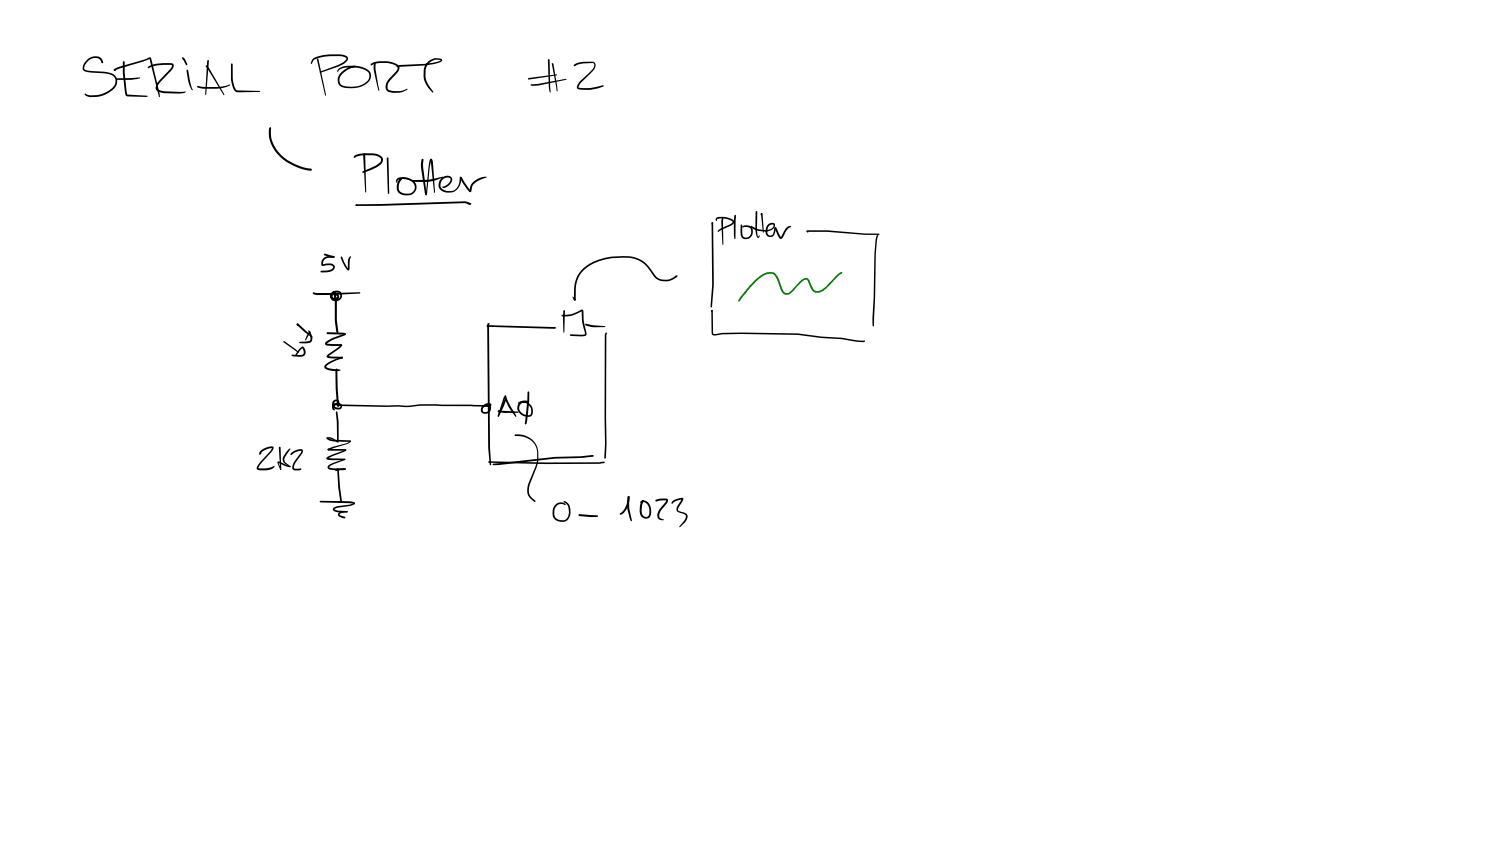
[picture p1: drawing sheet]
<svg xmlns="http://www.w3.org/2000/svg" width="449mm" height="254mm" viewBox="0 0 449 254" stroke-linecap="round" stroke-linejoin="round" font-family="sans-serif">
<g fill="#000">
<path d="M26.1 18a2.92 2.92 0 0 1 4.6-.1l.3 .8-.3 .3-.6-1a2.41 2.41 0 0 0-3.7 .3l-.9 1.3-.2 1.1 .6 .4 1.8 .2a15.7 15.7 0 0 1 5.7 .7 2.76 2.76 0 0 1 1.8 2.4 2.76 2.76 0 0 1-1.5 2.6 9 9 0 0 1-7.2 2l-.8-.4-.4-.4 .3-.2 1.2 .6a8.7 8.7 0 0 0 6.9-2.3 2.22 2.22 0 0 0 1-2.3 2.22 2.22 0 0 0-1.9-1.7l-7-.8a1.3 1.3 0 0 1-.8-2.1zM36.9 18.4l.5 .2a33.5 33.5 0 0 0 .8 9.7l6.1 .6-.5 .2-5.6-.2-.5-.4a35.1 35.1 0 0 1-.9-9.9zM54.8 17.2l.7 .6 .7 1.5-.1 .2-.4-.1-1.1-1.8-.1-.2zM61.7 19.8l.3-.2 .6 .7 4.6 7.9v.4zM62.1 18.2l.3-.2 .3 .3-1 10.2-.2-.3zM69.4 19.1l.2-.1 .2 .3 .1 4.8 .4 1.9 .5 .9 7.3 .5-6.6 .3-1.1-.4a6 6 0 0 1-1.1-3.7zM93.9 17.6l.3-.2a15.6 15.6 0 0 1 8.7-1l.7 .2a.99 .99 0 0 1 .8 .8 .99 .99 0 0 1-.4 1l-2.4 1.5-5.5 1.9-.2-.1 6.8-2.9 1.2-1.2-.3-.4-.8-.3a17.6 17.6 0 0 0-8.4 .9l-1 1.4-.2-.3zM95 17.7l.3-.2 .2 .2 2.3 10.8-.1 .2zM111.3 19.1l.7-.4a9.9 9.9 0 0 1 6.7 .4l.4 .2a1.48 1.48 0 0 1 .1 2.5l-2.4 2.7a1.64 1.64 0 0 0-.1 2.5l1.3 .3h1.7l2.4-.7 .1 .3a6.5 6.5 0 0 1-5.4 .7 1.95 1.95 0 0 1-.7-3.2l2.7-2.9a.97 .97 0 0 0 .2-1.7l-.9-.4a9.7 9.7 0 0 0-5.9-.2l-.8 .4-.2-.2zM112.2 18.6h.4l.1 .3a21 21 0 0 0 1.1 8.2h-.3l-1.4-6.1zM119.1 19.7l1-.2 7.3-.3 3.7-.7 1.1-.4-.1-.1a3.6 3.6 0 0 0-4.3 2.5l-.1 .3a6.3 6.3 0 0 0 1.2 5.2l1.1 1.5-.3 .2a7 7 0 0 1-2.3-7.7 4 4 0 0 1 4.9-2.4l.3 .6-.8 .5a31 31 0 0 1-11.7 1.3l-1 .2-.2-.3zM164.4 17.8l.3-.1 .2 .3 .3 9.6-.2 .2-.4-1.7z"/>
<path d="M165.4 19.1l.4-.2 .2 .4 1.1 6.7v1.4zM172.2 19.4l.7-.4a10.3 10.3 0 0 1 4.8-.5 1.19 1.19 0 0 1 1 .8 1.19 1.19 0 0 1-.3 1.2l-4.3 4.5-.5 1.3a13.5 13.5 0 0 0 7.3-.7l.2 .2a11.7 11.7 0 0 1-7.7 .9l-.4-.6 .7-1.4 4.1-4a1.02 1.02 0 0 0 .1-1.8h-.2a10.7 10.7 0 0 0-4.6 .5l-.8 .5-.2-.2zM34.1 20.9l.3-.2 .2 .3-.2 .2zM34.2 20.7l1.6-.7 9.3-2.8 .3 .3 2.6 11.5h-.3l-2.8-11.4-1.8 .8-7.1 2.1-1.6 .7-.3-.2zM34.2 20.8h.4l.2 .2-.5 .2zM34.9 23.5l7-.3v.3a21 21 0 0 1-6.8 .5zM44.4 20.1a11.4 11.4 0 0 1 7.3-1.1 .99 .99 0 0 1 .1 1.6l-4.1 4.5a1.36 1.36 0 0 0-.3 1.7l1.8 .6 6.5 .2-.6 .3-1.3 .2-4.6-.2-1.5-.3a1.6 1.6 0 0 1-.5-2.8l3.8-4 .5-.8v-.5a12.1 12.1 0 0 0-6.9 1l-.4-.2zM56 21l.5 .1 .7 4.2 .6 1.6-.2 .2-.2-.4a12.5 12.5 0 0 1-1.5-5.5zM59.2 25.8h.2a17.9 17.9 0 0 0 8.3 0l1.2-.5 .2 .2-.9 .5a15.5 15.5 0 0 1-7.2 .6l-1.7-.4zM80.8 38.3l.4-.1a10 10 0 0 0 5.1 9.9 16 16 0 0 0 7.2 2.5v.5a13.9 13.9 0 0 1-12.7-9.6l-.2-1.6zM101.6 20.6h.1a4.7 4.7 0 0 1 3.1-.9 8.8 8.8 0 0 1 5.4 1.1 2.46 2.46 0 0 1-.3 4.3 8.4 8.4 0 0 1-7.9 .7 2.98 2.98 0 0 1 .9-4.6l2.6-1.4 1-.1 .3 .2-.2 .2a5.6 5.6 0 0 0-4.8 3.6 1.69 1.69 0 0 0 1.5 2.1 6.9 6.9 0 0 0 7.2-1.9 1.82 1.82 0 0 0-.6-2.7l-2.3-.8-2.8-.2a4.6 4.6 0 0 0-3 .7l-.2 .2a.28 .28 0 0 1-.1 .4 .28 .28 0 0 1-.4-.1zM158.6 23.4l8.4-1.1 .2 .2-8.6 1.4-.3-.3z"/>
<path d="M159.3 25.3l2.1-.2 8.4-1.5 .1 .2-8.4 1.8-2.2 .1-.2-.2zM106.2 46.9l.7-.5a11.3 11.3 0 0 1 5.5-.4 2.27 2.27 0 0 1 2.5 1.8l-.2 .8-.7 .8a14.7 14.7 0 0 1-5 2.4l-.3-.2 .3-.4a11.3 11.3 0 0 0 5-2.5l.3-.8-.2-.5a3.6 3.6 0 0 0-2.4-.8 10.8 10.8 0 0 0-4.6 .3l-.8 .4-.2-.1zM109.1 46h.4l.3 .2-.4 .3 .2-.1 .2 11.2-.1 .2-.8-11.2zM116.1 47.3l.3-.1 .1 .3 .3 10.5-.2 .2-.3-.3zM119.1 53.6a4.3 4.3 0 0 1 5.8 1.9 2.49 2.49 0 0 1-2.5 3.1 3.4 3.4 0 0 1-2.8-.8 3.2 3.2 0 0 1 .7-4.4l.3 .3a2.58 2.58 0 0 0-.3 4 3.6 3.6 0 0 0 2.8 .3 1.93 1.93 0 0 0 1.3-1.6 1.93 1.93 0 0 0-.9-1.9 4 4 0 0 0-4.1-.5l-.4 .8-.2-.5zM123.6 54.1l.2-.1a24.6 24.6 0 0 0 9-1l.1 .2a16.3 16.3 0 0 1-9.1 1.3l-.3-.2zM126.5 47.7h.5v.2l-.1 2.3 1.1 8.1-.2 .3-.4-.7-1.1-7.7zM129 47.7l.3-.1 .3 .3-.7 2-.8 8.2-.3 .4-.2-.2 1-8.4zM127.6 58.3l.2-.2 .2 .2-.2 .3zM129.1 47.7h.5l.3 .9 .6 9.1-.2 .2zM132.3 53.5a1.88 1.88 0 0 1 3.4 .2 3.1 3.1 0 0 1-2.9 2.7l-.2-.3 .2-.2a2.62 2.62 0 0 0 2.4-2.2l-.2-.2a1.98 1.98 0 0 0-2.7 1.3 1.98 1.98 0 0 0 1.7 2.5h1.4a2.75 2.75 0 0 0 2.4-2.7l.1-1.4 .5-.1-.1 .4 .1-.1a4.5 4.5 0 0 1-2.3 4.1l-.4 .2a3.7 3.7 0 0 1-3.9-1.1 2.54 2.54 0 0 1 .5-3.1zM138 53.1l.5 .1 2.8 4.1-.1 .2h-.4l-.9-1-1.9-3z"/>
<path d="M141.8 54.7a5.1 5.1 0 0 1 4.2-1.6 6.7 6.7 0 0 0-4.4 2.8l-.2 1.4-.3 .3-.3-.3 .1-.4a2.99 2.99 0 0 1 .9-2.2zM97.3 76.1l2.9 .7 .2 .2-.3 .3-1.1-.2-1.8-.6-.1-.2zM96.9 77.5l1.5-.7h1.7l.3 .2-.2 .3h-1.6a1.72 1.72 0 0 0-1.7 1.5v.5l2.2-.3a1.18 1.18 0 0 1 1.3 1 1.18 1.18 0 0 1-1 1.3l-1.2 .4-2-.1 .1-.4 2.9-.4 .7-.7-.2-.3-.5-.3-2.7 .1-.1-1zM102.4 76.9l1.4 2.7 .9 1.2-.1 .3-.4-.2a7.9 7.9 0 0 1-2-3.7zM106.7 61.4l.2-.1 .2 .4-.2 .1zM106.8 61.3l32.5-.9 1.1 .2 1 .5-.5 .4-1.6-.6-25 .8-7.4 .1-.3-.3zM106.6 61.5l.3-.2 .6 .3-.6 .2zM213.7 66.6l.2 .2-.2 .7-.3-.7zM213.5 66.7l.2-.1 .2 .2 .2 18.7-.5 6.6-.2 .2-.3-.6 .5-6.2zM214.8 65.4l.2-.2a6.5 6.5 0 0 1 4.6 .6 .86 .86 0 0 1 .6 .8 .86 .86 0 0 1-.5 .8l-3.5 1.6-.8 .6-.1-.1 .7-.8 3.4-1.7 .3-.4-.2-.3a6.4 6.4 0 0 0-3.9-.7l-.5 .1-.2 .6-.2-.5zM216.5 65.5l.3-.2 .2 .2-.2 7.9-.4-6.9zM220.3 64.6l.2-.2 .3 .3-.3 7-.4-1z"/>
<path d="M222.2 67.5l.2-.2 .2 .2 .1 2.8 .2 .6a1.47 1.47 0 0 0 2.4-.9v-1l-.3-.5-.9-.4-1.3 .1-.2-.2 .2-.2a2.23 2.23 0 0 1 2.7 .5 2.46 2.46 0 0 1-.6 3.1 1.64 1.64 0 0 1-2.7-1.1zM225.1 67.9l.3-.2 1.9 1 2 .3a2.42 2.42 0 0 0 2.7-1.1 .34 .34 0 0 0 .1-.4 .34 .34 0 0 0-.5-.2 1.47 1.47 0 0 0-1.3 1.3v1.6l.4 .4h.6l.6-.5 .4-1.8 .4-.1-.4 2.1a1.4 1.4 0 0 1-1.6 .7 1.4 1.4 0 0 1-1.1-1.4 2.64 2.64 0 0 1 .9-2.4 1.08 1.08 0 0 1 1.1-.5 1.08 1.08 0 0 1 .9 .9 2.42 2.42 0 0 1-2.7 1.8l-2.6-.2-1.7-.8zM226.7 63.4l.3-.1 .2 .3v6.8l.2 .7 .3-.5 .2 .1a.48 .48 0 0 1-.4 .7 .48 .48 0 0 1-.6-.6l-.3-2zM228.3 64l.4 .1-.4 .5-.2-.2zM228.2 64.1l.2-.2 .3 .2-.2 .2zM228.5 63.9l.2 .3 .4 5.5-.1 .1-.8-5.7zM232.4 68.2l.5 .2 1.4 2.7 1.6-2.8 .8-.5 .4-.1 .2 .3-1.2 .9-1.1 2a.75 .75 0 0 1-.7 .7 .75 .75 0 0 1-.8-.6l-.9-2.3-.3-.2zM241.9 69.3l.3-.2 .2 .3-.3 .2zM242 69.2l6.1-.1 11.4 .9h4.2l.2 .3-.2 .2-4.3-.1-11.3-.9-5.9 .1zM242.1 69.1l.4 .3-.2 .4-.4-.3zM263.1 70.4l.2-.1 .2 .2-.4 1.4-.4 4.2-.2 13.1-.3 8.4-.2 .3-.3-.3v-2.1l.4-6.3 .2-13.1 .3-4.2zM89 97.1h.4l.1 .4h-.4z"/>
<path d="M89.1 97.1l.4 .2-.2 .5-.3-.4zM89.1 97.1h.4l4.3 4-.2 .2-2.2-1.7-2.3-2.1zM92.7 99.6l.3-.2 .2 .2-1.5 2.5-.2-.2zM93.9 87.7l5.8 .2 8.2-.3 .2 .2-.2 .2-8.2 .5h-4.6l-1.2-.4zM98 99.7l4.8 .1 .7 .1 .2 .3-.3 .3-5.2-.3-.3-.3zM99.5 87.6l.7-.3 .3 .3-.1 .5-.3-.4 .1 .1-.5 .8v.6l.3 .4h1.4l.6-.7a1.18 1.18 0 0 0-1-1.3 1.18 1.18 0 0 0-1.3 1v.2a.91 .91 0 0 0 1.4 .4v-.4l-.3-.2 .2 1v6.5l.5 3.4-.3 .5-.2-.2 .2-.2h-.3l-.5-3.5v-6.4l-.2-.7a.82 .82 0 0 1 1-.9 .82 .82 0 0 1 .4 1.3 1.34 1.34 0 0 1-1.8 .4 1.34 1.34 0 0 1-.5-1.8 1.71 1.71 0 0 1 2-.9 1.71 1.71 0 0 1 1.3 1.9l-.3 .6a2.03 2.03 0 0 1-3 .2l-.2-1.1zM105 76.9l.3 .1-.4 1.1-.1 2.7-.3 .3-.3-.3 .2-2.7zM146.1 97.6l.4 .2-.1 .2-.4-.2zM146.1 97.6l20.4 .4 .2 .3-.2 .3h-.6l-19.7-.6zM146.1 97.7l.2-.1 .3 .3-.3 .2-.3-.2zM146.3 97l.3-.1 .3 .3-.3 .2 .1-.1 .3 37.1 .3 4.8-.2 .4-.2-.3-.5-4.9zM168.5 94.5a9.9 9.9 0 0 0 6-1.7l.3 .1 .2 .5a17.5 17.5 0 0 0 .9 6.4v.7l-.6 .3-4.1-.1-.3-.2 .3-.2h4.1l.2-.1-.2-.8a16.5 16.5 0 0 1-.8-6.1h.1a8.6 8.6 0 0 1-6.1 1.5z"/>
<path d="M169 93.3l.2-.2 .3 .2-.3 .2zM169.1 93.1l.4 .2-.1 .2-.4-.2zM169 93.2l.2-.1 .3 .2-.4 6.5-.2-4.8zM171.7 89l.9 .7v.4l-.4-.1zM174.4 81a15.8 15.8 0 0 1 12.4-4.2 8.9 8.9 0 0 1 8.5 4l1.1 1.6a4.5 4.5 0 0 0 6.5 .2l.4 .1a5 5 0 0 1-5.1 1.5 3.7 3.7 0 0 1-2.2-1.5 9.7 9.7 0 0 0-5-4.8 18.4 18.4 0 0 0-15.6 2.9 8 8 0 0 0-2.7 5.7v3.4l-.3 .2-.3-.3a13.4 13.4 0 0 1 1-6.9zM172.2 89.6l.4 .1v.4h-.4zM175.6 97.1l5.9 .7v.3a12.5 12.5 0 0 1-5.8-.5zM181.7 99.8l.4 .1-.2 .7v32.5l-.2 4.2-.2 .3-.2-.3 .2-4.2-.1-32.5zM213.4 93.1l.4 .1-.3 .4-.2-.1zM213.5 92.9l.3 .3-.2 .2-.3-.2zM213.6 92.9l.2 .3 .1 6.4 .2 .6 2.5-.4 5.8-.1 16.9 .3 7.1 .9 6.1 .4 4.3 .7 2.5 .1 .2 .2-.4 .3-2.4-.1-4.2-.8-6.1-.3-7.1-1-16.9-.2-5.7 .1-1.9 .3a.92 .92 0 0 1-1-.1 .92 .92 0 0 1-.4-.8v-6.5zM84.9 102.5l.4-.2 3.5 2.5 .8 .9-.3 .1z"/>
<path d="M87.4 106.6l.2-.3 2.2 .2 1.1-.3a1.2 1.2 0 0 0-.1-1.6l-.3-.5 .2-.2a2.17 2.17 0 0 1 .9 2.3l-.5 .6-.8 .2a3.2 3.2 0 0 1-2.9-.4zM92.6 99l.7 1.1 .3 .9a1.45 1.45 0 0 1-.4 1.7l-1.4 .3-1.9-.1-.2-.2 .2-.2 2.4-.1 .7-.3 .1-.8-.6-1.8zM89.8 104.6l.7-.6 .3 .2-2.1 2.6-.2-.3zM100.7 110.7l.3-.2 .2 .3 .1 5.7 .4 5.2-.3 .2-.3-.2a58.7 58.7 0 0 1-.4-11zM98.2 106.4l3.4-2.4 .6-.7 .4 .1-.6 1-3.5 2.6-.1-.2 4.3 .2 .2 .2-.1 .3-4.2-.1-.6-.4zM97.6 109.3l3.3-1.8 1.7-.5 .3 .3-.2 .2a9.7 9.7 0 0 0-4.7 2.2l-.2 .3 .8 .4 3.4 .4 .2 .2-.2 .2a7.4 7.4 0 0 1-4.3-.5 .75 .75 0 0 1-.1-1.4zM102.4 107.2l.2-.2 .3 .3-.3 .2zM97.7 102.6l.2-.2a14.5 14.5 0 0 1 5.2-2.3l.3-.2 .3 .2-.4 .5a14.2 14.2 0 0 0-5.1 2.3l-.2 .2 4.3 .1 .4 .3-.4 .2a10.2 10.2 0 0 1-4.4-.1l-.4-.4zM151.2 118.9h.3l.3 .3 3.1 5.6-.2 .2-.2-.2a19.3 19.3 0 0 1-3.2-5.4zM151.6 118.5l.2 .2 .1 .7a13.4 13.4 0 0 1-2.2 5.4l-.2 .2-.2-.4 1.3-3zM158.3 117.5l.3-.1 .2 .2a43.9 43.9 0 0 1-.9 9.5l-.2 .2-.3-.3zM78.1 135.2a3.9 3.9 0 0 1 3.9-1.2l-.4 1.3-3 3.3-1.1 1.8h2.7l2-.7v.4a3.3 3.3 0 0 1-2.5 1l-2.2-.1a.73 .73 0 0 1-.5-.6 .73 .73 0 0 1 .3-.8l3.8-4.3 .5-.9a4.9 4.9 0 0 0-3.2 1.3l-.1 .5-.5 .1v-.5z"/>
<path d="M83.7 134h.3l.2 .2 .2 6.6-.2 .2zM86.7 134.6l.2-.1 .2 .2-1.6 2.4-.2 .9 .3 .6 1.6 1.3-.3 .2-1.6-1.2a1.71 1.71 0 0 1-.2-2.1zM86.9 139.9l.2 .2zM87.3 135.9a3.4 3.4 0 0 1 3.4-1.1v1.1l-2.1 3-.4 1.2 .2 .4 1.8-.1 .2 .3-.6 .3-1.3 .1a1 1 0 0 1-.8-.6 1 1 0 0 1 .1-1.1l.7-1.3 1.8-2.4v-.5a6.2 6.2 0 0 0-3.1 1.3l-.1-.3zM98 131.2l2.2 .7 4.7 .2 .4 .2-.2 .2-4.9-.1-1.8-.5-.4-.3zM98.3 134.6l5.2 .1 .4 .3-.3 .2-4.8-.1-.4-.1zM98.3 134.6l.4 .1v.3l-.4-.1zM100 121.2l.2-.2 2.1 .3 19.3 .4a48.6 48.6 0 0 1 10.9-.4l14.4 .2a1.54 1.54 0 0 0-1.6 .3 1.54 1.54 0 0 0-.3 1.6l.3 .1a1.07 1.07 0 0 0 1.2-.4 1.07 1.07 0 0 0-.1-1.3l-1.2-.2a1.25 1.25 0 0 1 1.8-.1 1.25 1.25 0 0 1 0 1.8 1.43 1.43 0 0 1-1.8 .9 1.43 1.43 0 0 1-.9-1.8 1.93 1.93 0 0 1 3.1-1.1l-.2 .5-.8 .2-13.9-.2a49 49 0 0 0-11 .3l-19.2-.3a3.2 3.2 0 0 1-2.3-.6zM100.8 123.4l.4 .2 .4 2.8v6l-.3 .3-1.8-1-1.3-.1-.3-.2 .3-.3 1 .1 2.1 1.1-.2 .1zM100 120.2l.7-.4a.96 .96 0 0 1 1.1 1.3v.3a.33 .33 0 0 1-.2 .5 .33 .33 0 0 1-.4-.2v-1.3h-.5l-.4 .3a.97 .97 0 0 0-.1 1.1 .97 .97 0 0 0 1 .4h.6l.2-.2v-.4l-.5-.2a.96 .96 0 0 0-1.2 .5l-.1 .6 .3 .4-.1 .2a1.07 1.07 0 0 1-.8-1.1 1.07 1.07 0 0 1 .8-1l.6-.2 1 .2a.94 .94 0 0 1 .6 1.1 .94 .94 0 0 1-1 .7 1.59 1.59 0 0 1-1.8-.7 1.59 1.59 0 0 1 .2-1.9zM103.4 137.6l.2 .2-.2 .2-.2-.2zM98.5 139.6l1.5-.8 3.3-1.2 .3 .2-3.4 1.4-1.4 .9 1 .3h3.7l.2 .2-.1 .3-4.7-.1a.69 .69 0 0 1-.6-.5 .69 .69 0 0 1 .2-.7z"/>
<path d="M103.4 135l.2-.3 .3 .3-.3 .2zM98 137.2l5.6-2.5 .3 .3-.6 .4-3.4 1.3-1.6 .9v-.3l5 .2 .3 .3-.2 .1h-4.9a.45 .45 0 0 1-.5-.1 .45 .45 0 0 1 0-.6zM105.1 132.1l.2 .3-.2 .2-.2-.3zM98.3 134.6l1.6-.6 3.9-1.1 1.3-.7 .2 .2-1.1 .7-5.7 1.9zM146.7 138.3l17.1 .4 16-.1 1.3-.2 .3 .3-.2 .2-1.4 .2-16 .1-17.1-.4-.2-.2zM146.7 138.3l.4 .3-.2 .2-.4-.2zM147.9 139l18.6-2 7.8-.2 3.5-.3 .3 .2-.3 .3-3.5 .4-7.8 .1-17 2h-1.6l-.2-.2zM151.2 118.9h.3l.2 .2-2.2 5.9-.2-.3zM149.4 123.2l5.8 .2 .3 .2-.3 .2h-3.9l-1.8-.2zM149.4 123.2l.3-.1 .3 .3-.5 .2zM149.4 123.2l.4 .1v.2l-.5-.1zM154.4 130.3a6 6 0 0 1 7.1 5.1 9.7 9.7 0 0 1-.5 4.7l-2 5a3.5 3.5 0 0 0 .5 4.1l1 .9 .2 .2-.3 .2-1.9-1.7a4.6 4.6 0 0 1 0-3.9l2.1-5a9.3 9.3 0 0 0 .3-5.5 6.4 6.4 0 0 0-6.5-3.7z"/>
<path d="M155.4 120.8l.2-.2a3 3 0 0 1 4 1.4l.2 1.8a1.22 1.22 0 0 1-1.2 1.2 3.4 3.4 0 0 1-3.3-1.9 2.24 2.24 0 0 1 2.5-3l.8 .4-.1 .2-.8-.1a1.75 1.75 0 0 0-2 2.1 2.62 2.62 0 0 0 2 1.7l1.1 .1 .5-.6a2.68 2.68 0 0 0-3.2-3.2l-.7 .4zM83.3 138.5l.5-.1 3.4 1.6-.3 .1-1.6-.4-1.7-1 .7 2-.2 .2zM84 140.8l.2-.2 .2 .2-.2 .2zM95.9 150.3h8.8l1.4 .2 .4 .4-.3 .3-1.5-.3-8.6-.2zM100.7 140.9l.6-.5 .3 .2-.8 .6zM100.6 141l.2-.1 .2 .1-.2 .2zM101.1 140.6l.3-.2 .2 .5 .4 5.3 .6 4.3-.3 .4-.4-.3 .4-.1-.2 .1-.6-4.3zM100.8 140.9a2.91 2.91 0 0 1 2.9-.2l-.2 .2h-1l-1.6 .3-.3-.2zM101.6 153.8l1-.4 1.5-.2 .2 .3-.1 .2-1.6 .1-.7 .4 .2 .3 1.3 .4 .1 .5a1.5 1.5 0 0 1-1.7-.4 .7 .7 0 0 1-.2-1.2zM100 152.4l1.1-.6 3.8-.5 1.1-.4 .1-.2 .4 .2-.2 .4-.9 .3-4.2 .7-.9 .4 1.2 .4 2.6 .1 .2 .3-.2 .2-3.4-.2-.8-.5zM166.6 151.4a2.18 2.18 0 0 1 3.1-.1l-.2 .2-.5-.2a1.98 1.98 0 0 0-2.7 1.7l.1 1.8 .8 .9 1.9 .3 .6-.2 .5-.6a4.2 4.2 0 0 0 .2-3.4l-.5-.6-.9-.7a1.41 1.41 0 0 1 1.9 1.1 4.5 4.5 0 0 1-.4 4.1l-.6 .5-.7 .3a3.1 3.1 0 0 1-3.1-1.1l-.3-.7a3.6 3.6 0 0 1 .8-3.3zM173.6 154.3l5.5 .2 .3 .3-.3 .2a12.1 12.1 0 0 1-5.5-.3z"/>
<path d="M188.4 148.8l.4 .1a5.6 5.6 0 0 1-2.6 5.4l-.3-.2 .4-.4a5.8 5.8 0 0 0 2-4.7zM188.3 148.9l.3-.2 .3 .3a14.1 14.1 0 0 0 .6 7l-.1 .3-.3-.2a12.1 12.1 0 0 1-.8-7.2zM192.2 150.4a2 2 0 0 1 3 1.7l.1 .4a2.33 2.33 0 0 1-.8 2.9 1.78 1.78 0 0 1-2.5-1.2v-2.4a1.55 1.55 0 0 1 1.1-1.8l-.5 1.4-.1 1.6a1.61 1.61 0 0 0 1 2l.9-.2a3.2 3.2 0 0 0-.7-4l-1-.3-.6 .3-.1-.2zM196.8 149.9l1.1-.3 2-.1a.86 .86 0 0 1 .5 .8 .86 .86 0 0 1-.5 .8l-2 2.7a1.2 1.2 0 0 0-.1 1.3 1.2 1.2 0 0 0 1.2 .6l.2 .2a1.5 1.5 0 0 1-1.9-.5 1.5 1.5 0 0 1 .1-1.9l2.5-3.5-2 .1-1.1 .3-.2-.3zM201.7 150.3a4.7 4.7 0 0 1 3-1l.3 .2v.3l-1.4 2.4-.2 .7 .2 .3 1.5 .5a1.27 1.27 0 0 1 1.1 1.7l-.7 1.2-1.6 1.5-.1-.2 1.6-2.1 .3-1-.5-.6-1.8-.6a1.08 1.08 0 0 1-.3-1.7l1.4-2.3 .2 .2-1.7 .4-1.4 .9-.2-.3z"/>
<circle cx="101.4" cy="121.7" r=".28"/>
<circle cx="103.5" cy="140.7" r=".25"/>
</g>
<path d="M78.4 135.9h.3l-.2 .1z" fill-rule="evenodd" fill="#000"/>
<path d="M226.5 83.9a5.8 5.8 0 0 1 5.2-2.3l1 .6a9.9 9.9 0 0 1 2 4.4l.7 1.2h1.1l3.9-3.9a1.37 1.37 0 0 1 2.4 .3l1.2 2.4a1.76 1.76 0 0 0 2.7 .2l4.8-4.7 .9-.5 .3 .2-1.3 1-4.4 4.4a2.29 2.29 0 0 1-3.7-.6l-1.2-2.6a1.03 1.03 0 0 0-1.3 .3l-3.7 3.7a1.68 1.68 0 0 1-2.6-.4l-.3-.8a9.4 9.4 0 0 0-1.9-4.3l-.7-.4a4.4 4.4 0 0 0-3.7 1.3 37.1 37.1 0 0 0-6.2 7.1l-.3-.4a22.6 22.6 0 0 1 5.1-6.2z" fill="#008000"/>
</svg>
